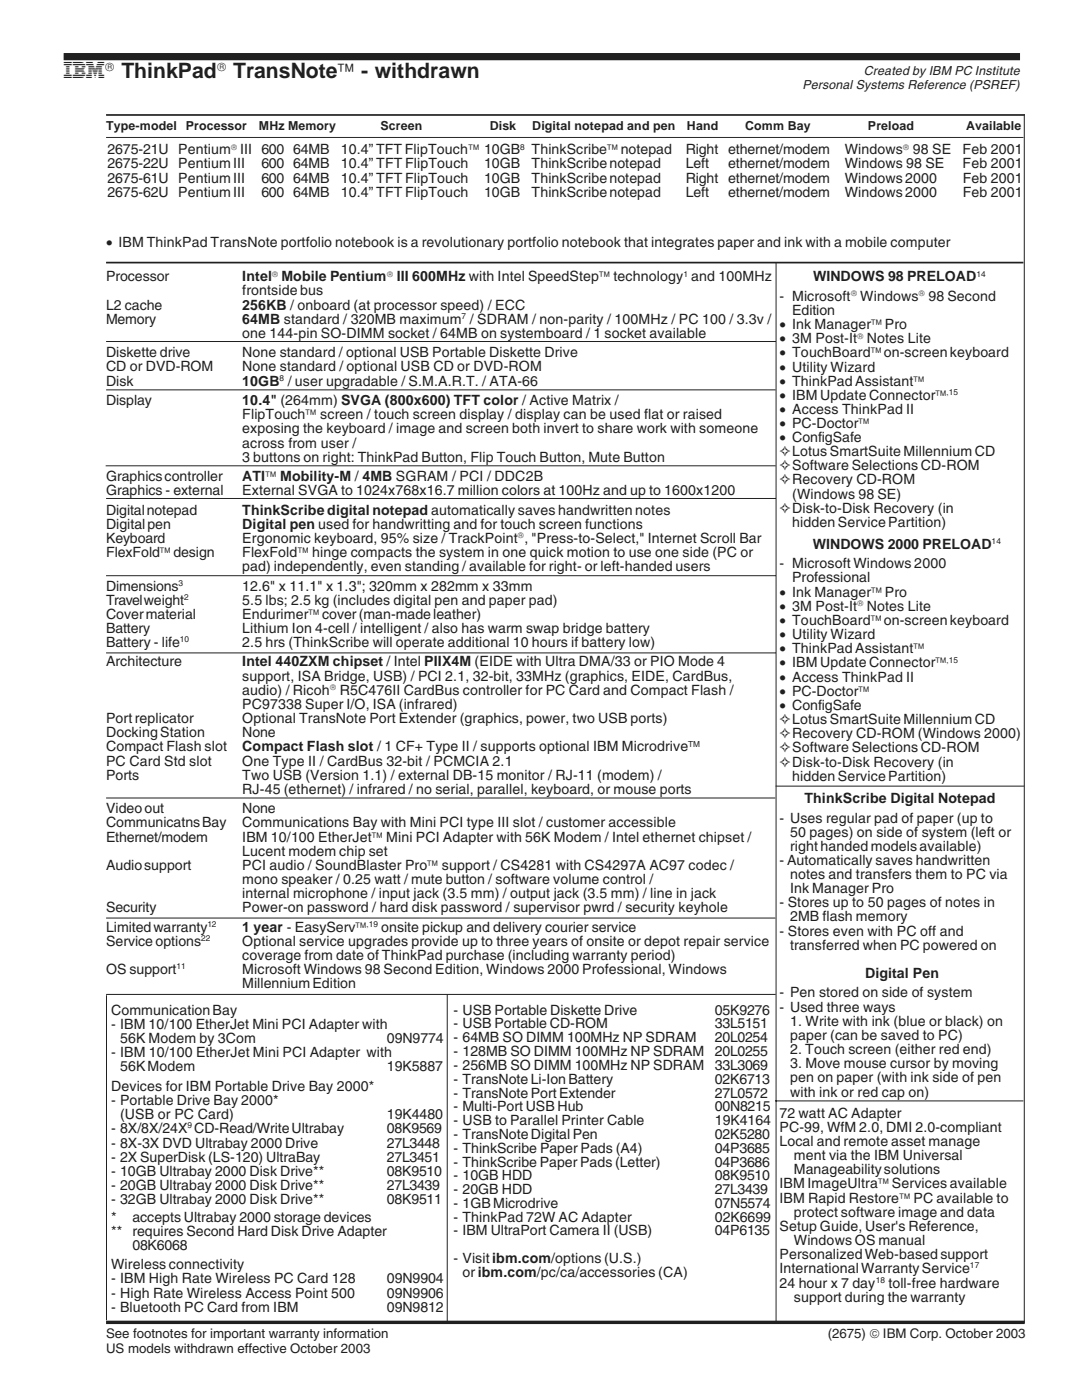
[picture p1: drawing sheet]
<svg xmlns="http://www.w3.org/2000/svg" width="216mm" height="279mm" viewBox="0 0 216 279" stroke-linecap="round" stroke-linejoin="round" font-family="sans-serif">
<defs><g id="words">
<text font-size="4.6" fill="#231f20" x="12.7" y="15.7">IBM</text>
<g font-size="4.2" fill="#231f20">
<text x="24.2" y="15.7">ThinkPad</text>
<text x="46.5" y="15.7">TransNote™ - withdrawn</text>
</g>
<g font-size="2.8" fill="#231f20">
<text x="21.4" y="30.8">2675-21U Pentium III 600 64MB</text>
<text x="21.4" y="33.6">2675-22U Pentium III</text>
<text x="52.2" y="33.6">600</text>
<text x="58.5" y="33.6">64MB</text>
<text x="68" y="30.8">10.4” TFT FlipTouch™ 10GB</text>
<text x="68" y="33.6">10.4” TFT FlipTouch</text>
<text x="96.6" y="33.6">10GB</text>
<text x="106.1" y="33.6">ThinkScribe notepad</text>
<text x="106.1" y="30.8">ThinkScribe™notepad</text>
<text x="136.8" y="33.6">Left</text>
<text x="136.8" y="30.8">Right ethernet/modem</text>
<text x="145.3" y="33.6">ethernet/modem</text>
<text x="168.6" y="33.6">Windows 98 SE</text>
<text x="168.6" y="30.8">Windows</text>
<text x="182.2" y="30.8">98 SE</text>
<text x="192.1" y="33.6">Feb 2001</text>
<text x="192.1" y="30.8">Feb 2001</text>
<text x="21.4" y="39.3">2675-62U Pentium III</text>
<text x="21.4" y="36.5">2675-61U Pentium III</text>
<text x="52.2" y="39.3">600</text>
<text x="52.2" y="36.5">600</text>
<text x="58.5" y="39.3">64MB</text>
<text x="58.5" y="36.5">64MB</text>
<text x="68" y="39.3">10.4” TFT FlipTouch</text>
<text x="68" y="36.5">10.4” TFT FlipTouch</text>
<text x="96.6" y="39.3">10GB</text>
<text x="96.6" y="36.5">10GB</text>
<text x="106.1" y="39.3">ThinkScribe notepad</text>
<text x="106.1" y="36.5">ThinkScribe notepad</text>
<text x="136.8" y="39.3">Left</text>
<text x="136.8" y="36.5">Right ethernet/modem</text>
<text x="145.3" y="39.3">ethernet/modem</text>
<text x="168.6" y="39.3">Windows 2000</text>
<text x="168.6" y="36.5">Windows 2000</text>
<text x="192.1" y="39.3">Feb 2001</text>
<text x="192.1" y="36.5">Feb 2001</text>
<text x="21.2" y="49.4">• IBM ThinkPad TransNote portfolio notebook is a revolutionary portfolio notebook that integrates paper and ink with a mobile computer</text>
<text x="21.2" y="56.1">Processor</text>
<text x="48.3" y="56.1">Intel Mobile Pentium</text>
<text x="48.3" y="58.9">frontside bus</text>
<text x="79.2" y="56.1">III 600MHz with Intel SpeedStep™ technology and 100MHz</text>
<text x="162.2" y="56.1">WINDOWS 98 PRELOAD</text>
<text x="21.2" y="61.8">L2 cache</text>
<text x="21.2" y="64.6">Memory</text>
<text x="48.3" y="61.8">256KB / onboard (at processor speed) / ECC</text>
<text x="48.3" y="64.6">64MB standard / 320MB maximum / SDRAM / non-parity / 100MHz / PC 100 / 3.3v /</text>
<text x="155.5" y="60">- Microsoft</text>
<text x="155.5" y="65.7">• Ink Manager™ Pro</text>
<text x="158.1" y="62.8">Edition</text>
<text x="171.7" y="60">Windows 98 Second</text>
<text x="21.2" y="71.3">Diskette drive</text>
<text x="48.3" y="67.4">one 144-pin SO-DIMM socket / 64MB on systemboard / 1 socket available</text>
<text x="48.3" y="71.3">None standard / optional USB Portable Diskette Drive</text>
<text x="155.5" y="71.3">• TouchBoard™on-screen keyboard</text>
<text x="155.5" y="68.5">• 3M Post-It Notes Lite</text>
<text x="21.2" y="74.1">CD or DVD-ROM</text>
<text x="21.2" y="77">Disk</text>
<text x="48.3" y="74.1">None standard / optional USB CD or DVD-ROM</text>
<text x="48.3" y="77">10GB / user upgradable / S.M.A.R.T. / ATA-66</text>
<text x="155.5" y="74.2">• Utility Wizard</text>
<text x="155.5" y="77">• ThinkPad Assistant™</text>
<text x="21.2" y="80.9">Display</text>
<text x="48.3" y="80.9">10.4&quot; (264mm) SVGA (800x600) TFT color / Active Matrix /</text>
<text x="48.3" y="83.7">FlipTouch™ screen / touch screen display / display can be used flat or raised</text>
<text x="155.5" y="79.8">• IBM Update Connector™</text>
<text x="155.5" y="82.6">• Access ThinkPad II</text>
<text x="48.3" y="86.4">exposing the keyboard / image and screen both invert to share work with someone</text>
<text x="48.3" y="89.3">across from user /</text>
<text x="155.5" y="88.2">• ConfigSafe</text>
<text x="155.5" y="85.4">• PC-Doctor™</text>
<text x="48.3" y="92.1">3 buttons on right: ThinkPad Button, Flip Touch Button, Mute Button</text>
<text x="155.5" y="91.1">✧Lotus SmartSuite Millennium CD</text>
<text x="155.5" y="93.9">✧Software Selections CD-ROM</text>
<text x="21.2" y="96">Graphics controller</text>
<text x="21.2" y="98.8">Graphics - external</text>
<text x="48.3" y="98.8">External SVGA to 1024x768x16.7 million colors at 100Hz and up to 1600x1200</text>
<text x="48.3" y="96">ATI™ Mobility-M / 4MB SGRAM / PCI / DDC2B</text>
<text x="155.5" y="96.7">✧Recovery CD-ROM</text>
<text x="158.1" y="99.6">(Windows 98 SE)</text>
<text x="21.2" y="102.7">Digital notepad</text>
<text x="21.2" y="105.5">Digital pen</text>
<text x="48.3" y="102.7">ThinkScribe digital notepad automatically saves handwritten notes</text>
<text x="48.3" y="105.5">Digital pen used for handwritting and for touch screen functions</text>
<text x="155.5" y="102.4">✧Disk-to-Disk Recovery (in</text>
<text x="158.1" y="105.2">hidden Service Partition)</text>
<text x="21.2" y="108.4">Keyboard</text>
<text x="21.2" y="111.2">FlexFold™design</text>
<text x="48.3" y="114">pad) independently, even standing / available for right- or left-handed users</text>
<text x="48.3" y="108.4">Ergonomic keyboard, 95% size / TrackPoint , &quot;Press-to-Select,&quot; Internet Scroll Bar</text>
<text x="48.3" y="111.2">FlexFold™ hinge compacts the system in one quick motion to use one side (PC or</text>
<text x="155.5" y="113.5">- Microsoft Windows 2000</text>
<text x="162.2" y="109.6">WINDOWS 2000 PRELOAD</text>
<text x="21.2" y="117.9">Dimensions</text>
<text x="48.3" y="117.9">12.6&quot; x 11.1&quot; x 1.3&quot;; 320mm x 282mm x 33mm</text>
<text x="155.5" y="119.1">• Ink Manager™ Pro</text>
<text x="158.1" y="116.2">Professional</text>
<text x="21.2" y="120.7">Travelweight</text>
<text x="21.2" y="123.5">Cover material</text>
<text x="48.3" y="120.7">5.5 lbs; 2.5 kg (includes digital pen and paper pad)</text>
<text x="48.3" y="123.5">Endurimer™ cover (man-made leather)</text>
<text x="155.5" y="121.9">• 3M Post-It Notes Lite</text>
<text x="155.5" y="124.7">• TouchBoard™on-screen keyboard</text>
<text x="21.2" y="126.3">Battery</text>
<text x="21.2" y="129.1">Battery - life</text>
<text x="48.3" y="126.3">Lithium Ion 4-cell / intelligent / also has warm swap bridge battery</text>
<text x="48.3" y="129.1">2.5 hrs (ThinkScribe will operate additional 10 hours if battery low)</text>
<text x="155.5" y="127.6">• Utility Wizard</text>
<text x="155.5" y="130.4">• ThinkPad Assistant™</text>
<text x="21.2" y="133">Architecture</text>
<text x="48.3" y="133">Intel 440ZXM chipset / Intel PIIX4M (EIDE with Ultra DMA/33 or PIO Mode 4</text>
<text x="48.3" y="135.9">support, ISA Bridge, USB) / PCI 2.1, 32-bit, 33MHz (graphics, EIDE, CardBus,</text>
<text x="155.5" y="133.2">• IBM Update Connector™</text>
<text x="155.5" y="136.1">• Access ThinkPad II</text>
<text x="48.3" y="138.7">audio) / Ricoh</text>
<text x="48.3" y="141.5">PC97338 Super I/O, ISA (infrared)</text>
<text x="67.8" y="138.7">R5C476II CardBus controller for PC Card and Compact Flash /</text>
<text x="155.5" y="141.6">• ConfigSafe</text>
<text x="155.5" y="138.9">• PC-Doctor™</text>
<text x="21.2" y="144.4">Port replicator</text>
<text x="21.2" y="147.2">Docking Station</text>
<text x="21.2" y="149.9">Compact Flash slot</text>
<text x="48.3" y="144.4">Optional TransNote Port Extender (graphics, power, two USB ports)</text>
<text x="48.3" y="147.2">None</text>
<text x="48.3" y="149.9">Compact Flash slot / 1 CF+ Type II / supports optional IBM Microdrive</text>
<text x="155.5" y="144.5">✧Lotus SmartSuite Millennium CD</text>
<text x="155.5" y="147.3">✧Recovery CD-ROM (Windows 2000)</text>
<text x="21.2" y="152.8">PC Card Std slot</text>
<text x="21.2" y="155.6">Ports</text>
<text x="48.3" y="152.8">One Type II / CardBus 32-bit / PCMCIA 2.1</text>
<text x="48.3" y="155.6">Two USB (Version 1.1) / external DB-15 monitor / RJ-11 (modem) /</text>
<text x="155.5" y="150.1">✧Software Selections CD-ROM</text>
<text x="155.5" y="153">✧Disk-to-Disk Recovery (in</text>
<text x="158.1" y="155.8">hidden Service Partition)</text>
<text x="48.3" y="158.4">RJ-45 (ethernet) / infrared / no serial, parallel, keyboard, or mouse ports</text>
<text x="160.5" y="160.3">ThinkScribe Digital Notepad</text>
<text x="21.2" y="162.3">Video out</text>
<text x="21.2" y="165.1">Communicatns Bay</text>
<text x="21.2" y="168">Ethernet/modem</text>
<text x="48.3" y="162.3">None</text>
<text x="48.3" y="165.1">Communications Bay with Mini PCI type III slot / customer accessible</text>
<text x="48.3" y="168">IBM 10/100 EtherJet™ Mini PCI Adapter with 56K Modem / Intel ethernet chipset /</text>
<text x="155.5" y="164.2">- Uses regular pad of paper (up to</text>
<text x="157.6" y="167">50 pages) on side of system (left or</text>
<text x="21.2" y="173.6">Audio support</text>
<text x="48.3" y="170.8">Lucent modem chip set</text>
<text x="48.3" y="173.6">PCI audio / SoundBlaster Pro™ support / CS4281 with CS4297A AC97 codec /</text>
<text x="155.5" y="172.6">- Automatically saves handwritten</text>
<text x="157.6" y="169.8">right handed models available)</text>
<text x="48.3" y="176.4">mono speaker / 0.25 watt / mute button / software volume control /</text>
<text x="48.3" y="179.2">internal microphone / input jack (3.5 mm) / output jack (3.5 mm) / line in jack</text>
<text x="157.6" y="175.4">notes and transfers them to PC via</text>
<text x="157.6" y="178.3">Ink Manager Pro</text>
<text x="21.2" y="182">Security</text>
<text x="21.2" y="185.9">Limited warranty</text>
<text x="48.3" y="182">Power-on password / hard disk password / supervisor pwrd / security keyhole</text>
<text x="48.3" y="185.9">1 year - EasyServ™</text>
<text x="76.1" y="185.9">onsite pickup and delivery courier service</text>
<text x="155.5" y="181.1">- Stores up to 50 pages of notes in</text>
<text x="157.6" y="183.9">2MB flash memory</text>
<text x="21.2" y="188.8">Service options</text>
<text x="48.3" y="188.8">Optional service upgrades provide up to three years of onsite or depot repair service</text>
<text x="48.3" y="191.6">coverage from date of ThinkPad purchase (including warranty period)</text>
<text x="155.5" y="186.8">- Stores even with PC off and</text>
<text x="157.6" y="189.6">transferred when PC powered on</text>
<text x="21.2" y="194.4">OS support</text>
<text x="48.3" y="194.4">Microsoft Windows 98 Second Edition, Windows 2000 Professional, Windows</text>
<text x="48.3" y="197.3">Millennium Edition</text>
<text x="172.6" y="195.2">Digital Pen</text>
<text x="22.2" y="202.5">Communication Bay</text>
<text x="90.5" y="202.5">- USB Portable Diskette Drive</text>
<text x="142.7" y="202.5">05K9276</text>
<text x="155.5" y="199.1">- Pen stored on side of system</text>
<text x="155.5" y="201.9">- Used three ways</text>
<text x="22.2" y="205.3">- IBM 10/100 EtherJet Mini PCI Adapter with</text>
<text x="24" y="208.2">56K Modem by 3Com</text>
<text x="77.2" y="208.2">09N9774</text>
<text x="90.5" y="205.2">- USB Portable CD-ROM</text>
<text x="90.5" y="208">- 64MB SO DIMM 100MHz NP SDRAM</text>
<text x="142.7" y="205.2">33L5151</text>
<text x="142.7" y="208">20L0254</text>
<text x="157.6" y="204.7">1. Write with ink (blue or black) on</text>
<text x="157.6" y="207.5">paper (can be saved to PC)</text>
<text x="22.2" y="211">- IBM 10/100 EtherJet Mini PCI Adapter with</text>
<text x="24" y="213.8">56K Modem</text>
<text x="77.2" y="213.8">19K5887</text>
<text x="90.5" y="210.7">- 128MB SO DIMM 100MHz NP SDRAM</text>
<text x="90.5" y="213.5">- 256MB SO DIMM 100MHz NP SDRAM</text>
<text x="142.7" y="210.7">20L0255</text>
<text x="142.7" y="213.5">33L3069</text>
<text x="157.6" y="210.4">2. Touch screen (either red end)</text>
<text x="157.6" y="213.2">3. Move mouse cursor by moving</text>
<text x="157.6" y="216">pen on paper (with ink side of pen</text>
<text x="22.2" y="217.7">Devices for IBM Portable Drive Bay 2000*</text>
<text x="22.2" y="220.6">- Portable Drive Bay 2000*</text>
<text x="90.5" y="216.2">- TransNote Li-Ion Battery</text>
<text x="90.5" y="219">- TransNote Port Extender</text>
<text x="90.5" y="221.7">- Multi-Port USB Hub</text>
<text x="142.7" y="216.2">02K6713</text>
<text x="142.7" y="219">27L0572</text>
<text x="142.7" y="221.7">00N8215</text>
<text x="157.6" y="218.9">with ink or red cap on)</text>
<text x="22.2" y="226.1">- 8X/8X/24X CD-Read/Write Ultrabay</text>
<text x="24" y="223.4">(USB or PC Card)</text>
<text x="77.2" y="223.4">19K4480</text>
<text x="77.2" y="226.1">08K9569</text>
<text x="90.5" y="224.5">- USB to Parallel Printer Cable</text>
<text x="90.5" y="227.3">- TransNote Digital Pen</text>
<text x="142.7" y="224.5">19K4164</text>
<text x="142.7" y="227.3">02K5280</text>
<text x="155.5" y="223.1">72 watt AC Adapter</text>
<text x="155.5" y="225.9">PC-99, WfM 2.0, DMI 2.0-compliant</text>
<text x="22.2" y="229">- 8X-3X DVD Ultrabay 2000 Drive</text>
<text x="22.2" y="231.8">- 2X SuperDisk (LS-120) UltraBay</text>
<text x="77.2" y="229">27L3448</text>
<text x="77.2" y="231.8">27L3451</text>
<text x="90.5" y="230">- ThinkScribe Paper Pads (A4)</text>
<text x="90.5" y="232.8">- ThinkScribe Paper Pads (Letter)</text>
<text x="142.7" y="230">04P3685</text>
<text x="142.7" y="232.8">04P3686</text>
<text x="155.5" y="228.7">Local and remote asset manage</text>
<text x="158.4" y="231.6">ment via the IBM Universal</text>
<text x="22.2" y="234.6">- 10GB Ultrabay 2000 Disk Drive**</text>
<text x="22.2" y="237.5">- 20GB Ultrabay 2000 Disk Drive**</text>
<text x="77.2" y="234.6">08K9510</text>
<text x="77.2" y="237.5">27L3439</text>
<text x="90.5" y="235.5">- 10GB HDD</text>
<text x="90.5" y="238.3">- 20GB HDD</text>
<text x="142.7" y="235.5">08K9510</text>
<text x="142.7" y="238.3">27L3439</text>
<text x="155.5" y="237.2">IBM ImageUltra™ Services available</text>
<text x="158.4" y="234.4">Manageability solutions</text>
<text x="22.2" y="240.3">- 32GB Ultrabay 2000 Disk Drive**</text>
<text x="22.2" y="243.8">*</text>
<text x="26.4" y="243.8">accepts Ultrabay 2000 storage devices</text>
<text x="77.2" y="240.3">08K9511</text>
<text x="90.5" y="241">- 1GB Microdrive</text>
<text x="90.5" y="243.8">- ThinkPad 72W AC Adapter</text>
<text x="142.7" y="241">07N5574</text>
<text x="142.7" y="243.8">02K6699</text>
<text x="155.5" y="240">IBM Rapid Restore™ PC available to</text>
<text x="155.5" y="245.6">Setup Guide, User's Reference,</text>
<text x="158.4" y="242.8">protect software image and data</text>
<text x="22.2" y="246.6">**</text>
<text x="26.4" y="246.6">requires Second Hard Disk Drive Adapter</text>
<text x="26.4" y="249.4">08K6068</text>
<text x="90.5" y="246.5">- IBM UltraPort Camera II (USB)</text>
<text x="142.7" y="246.5">04P6135</text>
<text x="155.5" y="251.3">Personalized Web-based support</text>
<text x="158.4" y="248.5">Windows OS manual</text>
<text x="22.2" y="253.3">Wireless connectivity</text>
<text x="22.2" y="256.1">- IBM High Rate Wireless PC Card 128</text>
<text x="77.2" y="256.1">09N9904</text>
<text x="90.5" y="252.1">- Visit ibm.com/options (U.S.)</text>
<text x="92.3" y="254.9">or ibm.com/pc/ca/accessories (CA)</text>
<text x="155.5" y="257">24 hour x 7 day</text>
<text x="155.5" y="254.1">International Warranty Service</text>
<text x="177.3" y="257">toll-free hardware</text>
<text x="22.2" y="259">- High Rate Wireless Access Point 500</text>
<text x="22.2" y="261.8">- Bluetooth PC Card from IBM</text>
<text x="77.2" y="259">09N9906</text>
<text x="77.2" y="261.8">09N9812</text>
<text x="158.4" y="259.8">support during the warranty</text>
</g>
<g font-size="2.6" fill="#231f20">
<text x="21.2" y="267.1">See footnotes for important warranty information</text>
<text x="165.2" y="267.1">(2675) © IBM Corp. October 2003</text>
<text x="21.2" y="270.1">US models withdrawn effective October 2003</text>
</g>
<g font-size="2.5" fill="#231f20">
<text x="20.9" y="14.2">®</text>
<text x="43.3" y="14.2">®</text>
<text x="160.1" y="17.7">Personal Systems Reference (PSREF)</text>
<text x="172.4" y="14.9">Created by IBM PC Institute</text>
<text x="21.2" y="25.9">Type-model</text>
<text x="37.1" y="25.9">Processor</text>
<text x="51.7" y="25.9">MHz Memory</text>
<text x="76" y="25.9">Screen</text>
<text x="97.7" y="25.9">Disk</text>
<text x="106.2" y="25.9">Digital notepad and pen</text>
<text x="137.1" y="25.9">Hand</text>
<text x="148.7" y="25.9">Comm Bay</text>
<text x="173.2" y="25.9">Preload</text>
<text x="192.8" y="25.9">Available</text>
</g>
<g font-size="1.7" fill="#231f20">
<text x="46.1" y="29.9">®</text>
<text x="103.8" y="29.9">8</text>
<text x="180.2" y="29.9">®</text>
<text x="54.3" y="55.2">®</text>
<text x="77.2" y="55.2">®</text>
<text x="136.4" y="55.2">1</text>
<text x="169.8" y="59.1">®</text>
<text x="183.3" y="59.1">®</text>
<text x="194.8" y="55.2">14</text>
<text x="92.1" y="63.7">7</text>
<text x="171" y="67.6">®</text>
<text x="55.8" y="76">8</text>
<text x="188.9" y="78.8">,15</text>
<text x="103.3" y="107.4">®</text>
<text x="197.9" y="108.6">14</text>
<text x="35.6" y="116.9">3</text>
<text x="36.7" y="119.7">2</text>
<text x="171" y="121">®</text>
<text x="35.9" y="128.2">10</text>
<text x="65.8" y="137.8">®</text>
<text x="188.9" y="132.2">,15</text>
<text x="137.3" y="149">TM</text>
<text x="41.4" y="185">12</text>
<text x="73.2" y="185">,19</text>
<text x="40.1" y="187.9">22</text>
<text x="35.2" y="193.5">11</text>
<text x="37.4" y="225.2">9</text>
<text x="174.8" y="256">18</text>
<text x="193.5" y="253.2">17</text>
</g>
</g></defs>
<g fill="none" stroke="#231f20" stroke-width=".2">
<path d="M21.2 27.4h183M204.4 22.8v241.3M154.9 52.4v211.4M21.2 77.8h133.6M21.2 68.2h133.6M21.1 93h133.7M21.2 99.5h133.6M21.2 114.9h133.6M21.2 130.3h133.6M21.2 159.3h133.5M154.8 156.9h49.6M21.2 183.2h133.5"/>
<path d="M21.2 198.5h133.6M21.3 198.6v64.9M89.2 198.4v65.4M154.7 219.7h49.5"/>
</g>
<path d="M12.7 11.3h190.8" fill="none" stroke="#231f20" stroke-width="1.4" stroke-linecap="butt"/>
<path d="M21.2 22.9h183.3M21.2 52.4h183" fill="none" stroke="#231f20" stroke-width=".34"/>
<path d="M21.2 263.9h183.3" fill="none" stroke="#231f20" stroke-width=".68" stroke-linecap="butt"/>
<use href="#words"/>
</svg>
